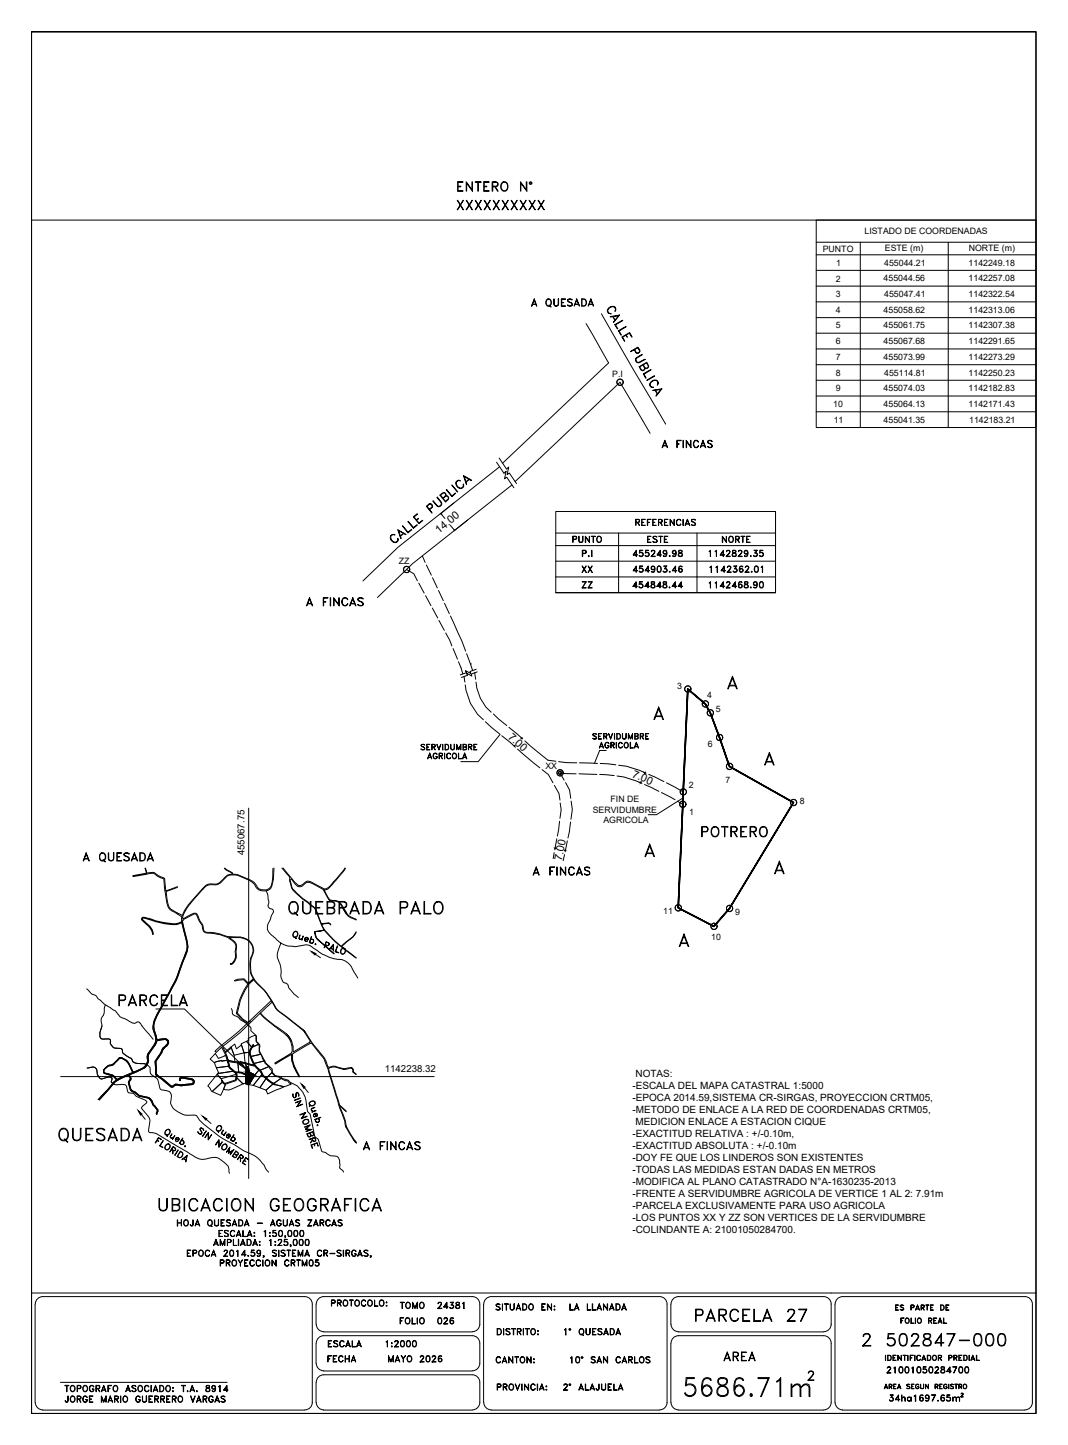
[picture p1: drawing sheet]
<svg xmlns="http://www.w3.org/2000/svg" width="340mm" height="460mm" viewBox="0 0 340 460" stroke-linecap="round" stroke-linejoin="round" font-family="sans-serif">
<defs><g id="words">
<text font-size="10.1" x="216.6" y="445.9">5686.71m</text>
<g font-size="7.9">
<text x="90.7" y="292.5">QUEBRADA PALO</text>
<text x="17.6" y="364.8">QUESADA</text>
</g>
<g font-size="7.5">
<text x="49.4" y="386.6">UBICACION GEOGRAFICA</text>
<text x="220.1" y="421.9">PARCELA 27</text>
<text x="273.4" y="429.7">2 502847-000</text>
</g>
<g font-size="7.1">
<text x="222.2" y="267.8">POTRERO</text>
<text x="36.7" y="321.4">PARCELA</text>
</g>
<text font-size="6.6" x="144.3" y="68.1">XXXXXXXXXX</text>
<g font-size="6.2">
<text x="144.6" y="62.1">ENTERO N°</text>
<text x="25.4" y="275.5">A QUESADA</text>
<text x="229.3" y="434.6">AREA</text>
</g>
<g font-size="5.7">
<text x="167.9" y="98.8">A QUESADA</text>
<text x="96.3" y="194">A FINCAS</text>
<text x="168.6" y="279.8">A FINCAS</text>
<text x="114.3" y="367.2">A FINCAS</text>
</g>
<g font-size="5.3">
<text x="209.5" y="143.6">A FINCAS</text>
<text x="181" y="173.9">PUNTO</text>
<text x="201.1" y="168.6">REFERENCIAS</text>
<text x="205" y="173.9">ESTE</text>
<text x="228.6" y="173.9">NORTE</text>
<text x="200.4" y="178.5">455249.98</text>
<text x="224.7" y="178.5">1142829.35</text>
<text x="184.1" y="183.4">XX</text>
<text x="200.4" y="183.4">454903.46</text>
<text x="184.1" y="188.4">ZZ</text>
<text x="200.4" y="188.4">454848.44</text>
<text x="224.7" y="188.4">1142468.90</text>
<text x="55.4" y="391.6">HOJA QUESADA - AGUAS ZARCAS</text>
<text x="68.8" y="404.3">PROYECCION CRTM05</text>
<text x="156.6" y="418.4">SITUADO EN: LA LLANADA</text>
<text x="103.4" y="430">ESCALA</text>
<text x="121.7" y="430">1:2000</text>
<text x="103" y="435">FECHA</text>
<text x="122.4" y="435">MAYO 2026</text>
<text x="156.6" y="435.3">CANTON:</text>
<text x="180.3" y="435.3">10° SAN CARLOS</text>
<text x="178.2" y="443.8">2° ALAJUELA</text>
<text x="281.2" y="438.5">21001050284700</text>
<text x="19.4" y="447.7">JORGE MARIO GUERRERO VARGAS</text>
<text x="281.9" y="447.3">34ha1697.65m</text>
</g>
<g font-size="4.9">
<text x="132.6" y="239.9">SERVIDUMBRE</text>
<text x="187.7" y="236.4">SERVIDUMBRE</text>
<text x="134.8" y="242.7">AGRICOLA</text>
<text x="104.4" y="417">PROTOCOLO:</text>
<text x="126.3" y="417.7">TOMO</text>
<text x="138.3" y="417.7">24381</text>
<text x="126.3" y="422.6">FOLIO</text>
<text x="138.3" y="422.6">026</text>
<text x="19.4" y="444.1">TOPOGRAFO ASOCIADO: T.A. 8914</text>
</g>
<g font-size="3.5">
<text x="139.8" y="169.9" transform="rotate(-38 139.8 169.9)">14.00</text>
<text x="161.6" y="234.9" transform="rotate(42 161.6 234.9)">7.00</text>
<text x="201.1" y="247.3" transform="rotate(24 201.1 247.3)">7.00</text>
<text x="178.9" y="274" transform="rotate(-78 178.9 274)">7.00</text>
</g>
<g font-size="3.2">
<text x="201.4" y="346.6">-ESCALA DEL MAPA CATASTRAL 1:5000</text>
<text x="202.4" y="342.7">NOTAS:</text>
<text x="201.4" y="350.4">-EPOCA 2014.59,SISTEMA CR-SIRGAS, PROYECCION CRTM05,</text>
<text x="201.4" y="354.2">-METODO DE ENLACE A LA RED DE COORDENADAS CRTM05,</text>
<text x="202.4" y="358.1">MEDICION ENLACE A ESTACION CIQUE</text>
<text x="201.4" y="361.9">-EXACTITUD RELATIVA : +/-0.10m,</text>
<text x="201.4" y="365.8">-EXACTITUD ABSOLUTA : +/-0.10m</text>
<text x="201.4" y="369.6">-DOY FE QUE LOS LINDEROS SON EXISTENTES</text>
<text x="201.4" y="373.5">-TODAS LAS MEDIDAS ESTAN DADAS EN METROS</text>
<text x="201.4" y="377.3">-MODIFICA AL PLANO CATASTRADO N°A-1630235-2013</text>
<text x="201.4" y="381.2">-FRENTE A SERVIDUMBRE AGRICOLA DE VERTICE 1 AL 2: 7.91m</text>
<text x="201.4" y="385">-PARCELA EXCLUSIVAMENTE PARA USO AGRICOLA</text>
<text x="201.4" y="388.8">-LOS PUNTOS XX Y ZZ SON VERTICES DE LA SERVIDUMBRE</text>
<text x="201.4" y="392.6">-COLINDANTE A: 21001050284700.</text>
</g>
<g font-size="3.1">
<text x="77.9" y="272.3" transform="rotate(-90 77.9 272.3)">455067.75</text>
<text x="122.6" y="341.3">1142238.32</text>
</g>
<g font-size="2.8">
<text x="275.3" y="74.6">LISTADO DE COORDENADAS</text>
<text x="262" y="80.1">PUNTO</text>
<text x="281.7" y="79.8">ESTE (m)</text>
<text x="308.5" y="79.8">NORTE (m)</text>
<text x="266.2" y="89.6">2</text>
<text x="266.3" y="84.6">1</text>
<text x="281.4" y="89.6">455044.56</text>
<text x="281.6" y="84.6">455044.21</text>
<text x="308.4" y="84.6">1142249.18</text>
<text x="308.4" y="89.6">1142257.08</text>
<text x="266.1" y="94.6">3</text>
<text x="281.6" y="94.6">455047.41</text>
<text x="308.4" y="94.6">1142322.54</text>
<text x="266.2" y="99.6">4</text>
<text x="281.4" y="99.6">455058.62</text>
<text x="308.4" y="99.6">1142313.06</text>
<text x="266.1" y="104.5">5</text>
<text x="281.4" y="104.5">455061.75</text>
<text x="308.4" y="104.5">1142307.38</text>
<text x="266.1" y="109.6">6</text>
<text x="281.4" y="109.6">455067.68</text>
<text x="308.4" y="109.6">1142291.65</text>
<text x="194.9" y="120">P.I</text>
<text x="266.1" y="114.6">7</text>
<text x="266.1" y="119.6">8</text>
<text x="281.4" y="114.6">455073.99</text>
<text x="281.6" y="119.6">455114.81</text>
<text x="308.4" y="114.6">1142273.29</text>
<text x="308.4" y="119.6">1142250.23</text>
<text x="266.1" y="124.6">9</text>
<text x="281.4" y="124.6">455074.03</text>
<text x="308.4" y="124.6">1142182.83</text>
<text x="265.3" y="129.6">10</text>
<text x="281.4" y="129.6">455064.13</text>
<text x="308.4" y="129.6">1142171.43</text>
<text x="265.5" y="134.6">11</text>
<text x="281.4" y="134.6">455041.35</text>
<text x="308.6" y="134.6">1142183.21</text>
<text x="127" y="179.6">ZZ</text>
<text x="215.6" y="219.4">3</text>
<text x="225.2" y="222.3">4</text>
<text x="227.9" y="226.8">5</text>
<text x="225.4" y="237.8">6</text>
<text x="173.7" y="244.9">XX</text>
<text x="219.4" y="250.8">2</text>
<text x="231" y="249.2">7</text>
<text x="194.4" y="255.4">FIN DE</text>
<text x="254.6" y="255.8">8</text>
<text x="188.7" y="258.8">SERVIDUMBRE</text>
<text x="192.2" y="261.9">AGRICOLA</text>
<text x="219.5" y="259.6">1</text>
<text x="211.2" y="290.9">11</text>
<text x="234.1" y="291.2">9</text>
<text x="226.4" y="299.2">10</text>
</g>
</g></defs>
<!-- layer: PARCELAS -->
<path d="M219 219.4l-1.4 32.7 1.4-32.7 5.6 4.7 1.6 2.9 6.1 17 20.4 11.5-20.4 33.7-5 5.7-11.3-5.9 1.6-36.9-1.6 36.9 11.3 5.9 5-5.7 20.4-33.7-20.4-11.5-6.1-17-1.6-2.9z" fill="none" stroke="#000" stroke-width=".51"/>
<!-- layer: SERVIDUMBRE -->
<g fill="none" stroke="#000" stroke-width=".32">
<path d="M134.5 177l.9 2M135.8 179.9l1.6 3.2M129.5 181.3l2.3 1.4 1.1 2.2M133.4 185.6l1.7 3.2M135.5 189.6l1.7 3.2M137.7 193.6l1.7 3.2M137.7 183.9l1.6 3.3M139.6 188l1.6 3.2M139.8 197.5l1.7 3.2M141.5 192.1l1.6 3.3M143.4 196.1l3.7 8 1.2 3.2M141.9 201.5l1.2 2.2 .8 1.9"/>
<path d="M144.3 206.5l1.4 3.3M146 210.7l1.4 3.8M147.8 215.4l.2 1.7M148.1 218a16.2 16.2 0 0 0 5.8 11.1M148.6 208.1l1.9 5.4M149.8 211.4h.1M151.1 214.2l.3 2M151.6 217.1a13.7 13.7 0 0 0 4.8 9.6M154.6 229.8l4.5 3.8M157.1 227.3l4.3 3.7M159.8 234.2l4.3 3.7M162.1 231.5l4.3 3.7"/>
<path d="M164.8 238.5l7.1 5.9M167.1 235.9l7.4 6.1 2.5 .3M172.6 245l2 1.6 1.5 2.6M176.5 250l1.5 2.6 .3 2.1M177.9 242.5l5.7 .4M178.4 255.6l.3 2.2-.4 2.7M180.1 249.1l1.3 2.4 .3 2.7M181.9 255l.3 2.7-.4 3.1M183.5 246.3l-5.2-.3 1.3 2.4M184.3 246.3l5.8 .2M184.5 242.9l5.7 .1M190.9 246.5l4.7 .4"/>
<path d="M191.1 243l5 .5M196.5 247l2.2 .4 5.7 2M197 243.6l2.5 .3 4.2 1.4 2 .9M205.2 249.8l4.6 2.1M206.6 246.5l4.8 2.3M210.6 252.3l4.3 2.3M212.2 249.2l5.4 2.9M215.7 255l1.7 1.1M176.5 271.4l-.4 1.9M177.3 267l-.6 3.5M178.2 261.5l-.7 4.7M179.8 272.1l-.5 1.9"/>
<path d="M180.7 267.7l-.7 3.5M181.7 261.7l-.9 5.1M74.6 312.2l1.1-.5 2-.1 1.4 1.5 1.5-1.4-1.5 1.4M74.8 312.3l2.8-.4 1.3 1.4a21.7 21.7 0 0 0-3.7 9.3l2 2 1.5 1.1M80.8 311.9a14.8 14.8 0 0 0-4.6 8l-.6 2.6 1.7 1.9 1.7 1.1M70.5 333.5l1.4 2.5-.3 .1M70.9 333.1l.8 1.8M71.9 336l.6 2.2a3.1 3.1 0 0 0 1.7 2.8 1.63 1.63 0 0 1 .9 2l-.1 .8M73.7 333.6l-1.9 1.5M74.8 338l2.7 .2M77.5 338.2l.4 .1M77.9 338.3l.1 .1"/>
<path d="M81 339.1l-1.2-2.5a3.5 3.5 0 0 1 .8-4.1l.2 .1a3.5 3.5 0 0 0-1 3.2 10 10 0 0 0 3.5 5.5 10 10 0 0 0 4.4 3.9l-.1 .2a12.3 12.3 0 0 1-5.2-4.7l-.7-.7a.91 .91 0 0 0-1.1-.7l-3.6-.9-3.1-.2-1.3-.4a3.9 3.9 0 0 0 1.8 3 3.1 3.1 0 0 0 2.5 .5l1.4 .7M78.3 342.3a4 4 0 0 0-3.1-.8 2.41 2.41 0 0 1 0 2.5l-3.6 1.2-.9-.7-.2-.4 .3-.2 .9 1"/>
</g>
<!-- layer: Calles -->
<g fill="none" stroke="#000" stroke-width=".32">
<path d="M68.6 335.4l.9 1.6 2.6-1.1a1.64 1.64 0 0 0 .8 1.7l-2.3 .2-.1-.2-2.3 .7-1.3-1.2zM68.9 339.9l4-.5 1.5 1.6-4.7 .7zM67.6 347.5l3.3-3.1 .9 .8-1.5 3.5z"/>
<circle cx="197.4" cy="121.7" r="1"/>
<circle cx="197.5" cy="121.7" r=".98"/>
<circle cx="129.4" cy="181.3" r="1"/>
<circle cx="129.5" cy="181.3" r=".98"/>
<circle cx="219" cy="219.4" r=".98"/>
<circle cx="219" cy="219.3" r=".98"/>
<circle cx="224.6" cy="224.1" r="1"/>
<circle cx="224.6" cy="224.1" r=".98"/>
<circle cx="226.2" cy="226.9" r=".98"/>
<circle cx="229.1" cy="234.8" r="1"/>
<circle cx="229.1" cy="234.8" r=".98"/>
<circle cx="178.3" cy="246.1" r=".49"/>
<circle cx="178.3" cy="246" r=".98"/>
<circle cx="178.3" cy="246" r=".48"/>
<circle cx="178.3" cy="246.1" r=".98"/>
<circle cx="217.4" cy="256" r=".98"/>
<circle cx="217.5" cy="256" r=".98"/>
<circle cx="217.6" cy="252.1" r="1"/>
<circle cx="217.6" cy="252.1" r=".98"/>
<circle cx="232.3" cy="244" r="1.02"/>
<circle cx="232.3" cy="244" r=".98"/>
<circle cx="252.7" cy="255.5" r=".98"/>
<circle cx="216" cy="289" r="1"/>
<circle cx="216" cy="289" r=".98"/>
<circle cx="227.3" cy="294.9" r="1"/>
<circle cx="227.4" cy="294.9" r=".98"/>
<circle cx="232.3" cy="289.2" r="1"/>
<circle cx="232.3" cy="289.2" r=".98"/>
</g>
<!-- layer: MACHOTE$0$4 -->
<path d="M10 70.1h319.9M10 411.6h319.9" fill="none" stroke="#000" stroke-width=".32"/>
<path d="M10 10.1h319.9v440h-319.9z" fill="none" stroke="#000" stroke-width=".51"/>
<!-- layer: TEX -->
<g fill="none" stroke="#000" stroke-width=".32">
<path d="M158.3 422.9h.7a1.11 1.11 0 0 1 .7 1.1 1.11 1.11 0 0 1-.7 1h-.7zM158.4 423.1a.97 .97 0 0 1 1.1 .5 .97 .97 0 0 1-.2 1.2h-.9zM160.3 422.9l.1 2.1zM161.1 423.3a.81 .81 0 0 1 1.3 0l-.5-.2-.7 .2 .1 .3 1 .6 .1 .5-.2 .1a.81 .81 0 0 1-1.1-.1l.4 .1 .8-.1-.1-.5-1-.6zM162.9 422.9l1.2 .2zM163.4 423.1v1.9l.2-1.9M164.8 423.9l.9-.1 .2-.5-.4-.2h-.7l-.1 1.9v-2.1l1.2 .2v.7l-1.1 .2M165.3 424l.6 1-.5-1M166.6 422.9l.1 2.1zM167.3 422.9l1.2 .2zM167.8 423.1v1.9l.2-1.9M169.2 423.3l.2-.2a.92 .92 0 0 1 1.1 .9 .92 .92 0 0 1-1.1 .8l-.4-.6z"/>
<path d="M169.4 423.1a.86 .86 0 0 1 1.1 .9 .86 .86 0 0 1-1.1 .8l-.3-.6zM171.2 423.7l.3 .1zM171.3 423.7l.1 .1zM171.3 424.7l.1 .3zM171.3 424.8h.1M179.7 423.3l.5-.4v2.1l-.1-1.9zM184.6 423.3l.4-.4a.97 .97 0 0 1 1 1.1 .97 .97 0 0 1-1.2 .8l-.4-.6zM184.8 423.1h.2a.87 .87 0 0 1 .8 1 .87 .87 0 0 1-1 .7l-.3-.6zM185.2 424.7l.6 .5zM186.6 422.9l.2 1.8 .3 .1h.5l.2-.4 .1-1.5v1.5l-.3 .4-.5 .2-.4-.3zM188.7 422.9h1.1l-1 .2v1.7l1 .2h-1.1zM188.8 423.9h.6l-.6 .1"/>
<path d="M190.6 423.1a.81 .81 0 0 1 1.1 .2l-.4-.2-.8 .2 .1 .3 1 .6 .1 .5a.81 .81 0 0 1-1.3 0l.5 .1 .7-.1-.1-.6-1-.5-.1-.3zM192.4 424.5h1.1M192.5 424.4h.9M193 422.9l.7 2.1-.7-1.7-.8 1.7zM194.3 422.9a1.09 1.09 0 0 1 1.3 .6 1.09 1.09 0 0 1-.3 1.3l-1 .2zM194.4 423.1h.5a.96 .96 0 0 1 .7 .9 .96 .96 0 0 1-.7 .8h-.5zM196.3 424.5h1.1M196.4 424.4h1M196.9 422.9l.7 2.1-.7-1.7-.8 1.7zM19.2 440.1h53.1M158.3 440.6h.9l.4 .4-.2 .5-1 .1 .8-.1 .2-.3-.2-.5h-.8v1.9zM160.2 440.6l1.1 .1 .2 .3-.2 .5-1 .1 .7-.1 .4-.3-.1-.4-1-.1v1.9z"/>
<path d="M160.8 441.6l.7 1-.6-1M162.2 440.8a.88 .88 0 0 1 1.4 .8 .88 .88 0 0 1-1.4 .7l-.1-.5zM162.4 440.8a.63 .63 0 0 1 .7-.1 .63 .63 0 0 1 .3 .7 .82 .82 0 0 1-.7 1.1l-.6-.7zM164 440.6l.8 1.7 .7-1.7-.7 2zM166.1 440.6l.1 2zM167 440.6l1.2 1.7 .1-1.7v2l-1.2-1.8-.1 1.8zM169.2 440.8l.7-.2 .5 .4a.7 .7 0 0 0-.8-.3 .7 .7 0 0 0-.5 .7v.4a.7 .7 0 0 0 .5 .7 .7 .7 0 0 0 .8-.4 .87 .87 0 0 1-1.3 .3 .87 .87 0 0 1 0-1.4zM171.1 440.6l.1 2zM172 442.1h1.1M172 442h1M172.5 440.6l.8 2-.8-1.8-.7 1.8zM173.9 442.4l.2 .1z"/>
<path d="M173.9 441.2l.2 .3zM173.9 441.4h.1M282.1 440.7l.6 1.4-.6-1.3-.5 1.3zM283.2 441.4l.7-.1v-.5l-.7-.1-.1 1.4v-1.4l.9 .1-.1 .6h-.7M284.6 442.1v-1.4h.8h-.9v1.4M286.3 440.7l.6 1.4-.6-1.3-.5 1.3zM288.7 440.8l.4-.1 .7 .1h-1l.1 .4 .8 .3 .1 .4-.4 .2-.7-.2a.47 .47 0 0 0 .6 .2 .47 .47 0 0 0 .3-.6l-.8-.3zM290.3 442.1v-1.4h.8h-.8v1.4M291.7 440.8l.5-.1 .4 .3a.59 .59 0 0 0-.8-.1 .59 .59 0 0 0-.1 .8 .59 .59 0 0 0 .8 .1v-.3h-.3h.4a.58 .58 0 0 1-.7 .6 .58 .58 0 0 1-.4-.9zM293.1 440.7l.1 1 .4 .4 .5-.4v-1v1l-.2 .4-.7-.2zM294.7 440.7l.9 1.2 .1-1.2v1.4l-.9-1.3-.1 1.3zM297.8 441.4l.7-.1 .1-.4-.8-.2v1.4v-1.4l.8 .1v.5l-.8 .1"/>
<path d="M299.3 440.7h.7h-.8v1.4M300.6 440.8l.6-.1 .4 .3a.58 .58 0 0 0-.8-.2 .58 .58 0 0 0-.3 .7 .48 .48 0 0 0 .5 .6 .48 .48 0 0 0 .5-.6h-.3h.4a.58 .58 0 0 1-.8 .6 .58 .58 0 0 1-.3-.9zM302.1 440.7v1.4zM302.6 440.8l.4-.1 .6 .1h-.9l.1 .4 .7 .3v.6l-.9-.2h.9v-.4l-.7-.3zM304 440.7h.9zM304.4 440.7v1.4l.1-1.4M305.4 441.4l.7-.1v-.5l-.7-.1-.1 1.4v-1.4l.9 .1-.1 .6h-.7"/>
<circle cx="181.5" cy="423.2" r=".29"/>
<circle cx="181.5" cy="423.2" r=".16"/>
<circle cx="307.2" cy="441.3" r=".62"/>
<circle cx="307.3" cy="441.3" r=".7"/>
</g>
<!-- layer: MARCO-INTERNO -->
<g fill="none" stroke="#000" stroke-width=".32">
<path d="M11.2 415.2v31.3M11.2 415.2l.6-1.5 .8-.7 1-.2h83.4a2.38 2.38 0 0 1 2.4 2.4M99.4 415.2v31.3M100.6 415.2v6.4M100.7 415.2l.3-1.1 .6-.8 1.5-.5h47.3a2.38 2.38 0 0 1 2.4 2.4M152.8 415.2l-.1 6.9-.8 1.3-1.5 .6h-47.3l-1.5-.6-.6-.8-.3-1M154 415.2v31.3M154.1 415.2l.2-1.1 .6-.8 1.5-.5h53.6a2.38 2.38 0 0 1 2.4 2.4M212.4 415.2v31.3M213.6 415.2v6.4M262.3 412.8h-46.2l-1.5 .5-.7 .8-.2 1.1M262.3 412.8l1 .2 .8 .7 .6 1.5"/>
<path d="M264.7 415.2l-.1 6.9-.8 1.3-1.5 .6M265.9 415.2v31.3M268.3 412.8h58M268.3 412.8l-1 .2-.8 .7-.6 1.5M326.4 412.8l1 .2 .8 .7 .5 1.5M328.7 415.2v31.3M100.6 427.6v6.5M100.7 427.6l.3-1 .6-.9 1.5-.5h47.3a2.38 2.38 0 0 1 2.4 2.4l-.1 7-.8 1.3-1.5 .5M100.7 434l.3 1.1 .6 .8 1.5 .5M103.1 436.5h47.3M213.6 427.6v18.9M213.7 421.6l.2 1 .7 .8 1.5 .6h46.2"/>
<path d="M262.3 425.2h-46.2l-1.5 .5-.7 .9-.2 1M262.3 425.2l1 .3 .8 .6 .6 1.5v18.9M11.2 446.5l.3 1 .6 .8 1.5 .5M13.6 448.9h83.4M99.4 446.5l-.2 1-.7 .8-1.4 .5M100.6 440.1v6.4M100.7 440.1l.3-1.1 .6-.8 1.5-.5h47.3a2.38 2.38 0 0 1 2.4 2.4v6.4M100.7 446.5l.3 1 .6 .8 1.5 .5M103.1 448.9h47.3M152.8 446.5l-.3 1-.6 .8-1.5 .5M154.1 446.5l.2 1 .6 .8 1.5 .5M156.4 448.9h53.6"/>
<path d="M212.4 446.5l-.2 1-.7 .8-1.5 .5M216 448.9h46.3M264.7 446.5l-.6 1.5-.8 .6-1 .2M265.9 446.5l.6 1.5 .8 .6 1 .2M268.3 448.9h58M328.7 446.5l-.5 1.5-.8 .6-1 .2"/>
</g>
<!-- layer: 1 -->
<g fill="none" stroke="#000" stroke-width=".32">
<path d="M158.1 147.2l2.4 3.5 .7-.7-.5 2.4 .7-.5 2.2 3.4M158.9 145.8l2.4 3.5 .7-.6-.5 2.4 .7-.5 2.3 3.4M140.5 163.6l1.2 1.5M143.4 167.2l1.3 1.5M144.5 160.1l-4.3 3.5M148.9 165.6l-4.3 3.4M177 183.7v5M247 183.7v5M151.6 213.1l-1.9 .7 .2 .6-1.7-.9 .3 .7-1.9 .6M152 213.9l-1.9 .7 .1 .6-1.7-.9 .3 .7-1.9 .7M159.3 233.8l-7 8.7h-5.6M163.6 237.4l.3 .2"/>
<path d="M164 237.3l-.1 .1M166 234.9l.2 .1M166 235.1l-.1 .1M193 238.9h-2.1l-1.6 4.1M203.5 249l.7 .3M204.2 248.8l-.1 .3M204.9 245.8l.6 .3M205.3 246.2v.1M217.5 254l-8.5 5.4h-2.6M176.8 269.8l-.1 .5M177 270l.1 .1M179.8 270.7h.1"/>
<path d="M180.1 270.5l-.1 .5M56.5 291l1.4 .9M56.5 290.7l1.6 .7M59 289.5l-.3 .6M64.6 283l-.1 .2M106 281.3l-.1 .2M106.2 280.7l-.2 .3M74.9 305.1l-.4 .8"/>
</g>
<!-- layer: LP -->
<path d="M191.5 99.9l20.5 35.1M186.6 103l7.2 12.5-33.8 32M207 138l-9.6-16.3-33.4 31.6M159.1 148.6l-32.4 25.6-11.1 10.7M163 154.4l-31.7 25.1-11.1 10.7" fill="none" stroke="#000" stroke-width=".32"/>
<!-- layer: 2 -->
<g fill="none" stroke="#000" stroke-width=".32">
<path d="M193.9 97.9a1.16 1.16 0 0 1 1.5-.4 1.16 1.16 0 0 1 .6 1.4l-.2 .3a.97 .97 0 0 0-.1-1.2 .97 .97 0 0 0-1.1-.2 1.21 1.21 0 0 0-.8 1.8l.8 .3a1.05 1.05 0 0 1-1.2-.7 1.05 1.05 0 0 1 .5-1.3zM194.3 100.8l3-.5-1.9 2.3 1.6-2.1zM195.1 100.7l.7 1.4M195.2 100.7l.7 1.2M195.8 103.3l2.4-1.4-2.2 1.5 .7 1.3zM196.9 105.3l2.4-1.4-2.2 1.5 .8 1.2zM198.1 107.3l2.4-1.4 .8 1.4-.9-1.2-2.2 1.2 .7 1.4zM199.4 106.6l.3 .8-.4-.7M202.1 111.3l.5 .9a.64 .64 0 0 0 1-.3l-.5-1.2-2.4 1.2 2.4-1.4 .7 1-.1 .5a.74 .74 0 0 1-1.2 .3l-.6-1M202.4 114.1l2.1-1.3-2 1.6a.79 .79 0 0 0 1.1 .9l1.8-1-1.8 1.1a.93 .93 0 0 1-1-.2 .93 .93 0 0 1-.2-1.1zM204.9 116.1l.7 1.1a.7 .7 0 0 0 .8-.8l-.5-.9-2.2 1.3 .8 1.1 .8-.5-.6-1.2M204.9 119l2.4-1.4-2.3 1.5 .7 1.3z"/>
<path d="M205.3 116.9l.1 .5-.2 .4a.71 .71 0 0 1-1.2-.1l-.5-1 2.4-1.4 .5 1a.75 .75 0 0 1-.1 .8 .75 .75 0 0 1-.8 .2l-.3-.3M206 121l2.4-1.4zM207.1 121.8a1.29 1.29 0 0 1 1.4-.9 1.29 1.29 0 0 1 1.1 1.1l-.2 .6a1 1 0 0 0-.1-1.2 1 1 0 0 0-1.2-.2 1.2 1.2 0 0 0-.8 1.8l.8 .3a.96 .96 0 0 1-1.1-.4 .96 .96 0 0 1 .1-1.1zM207.8 124.2l3-.4-1.9 2.3 1.5-2.1zM208.5 124.2l.9 1.4M208.7 124.2l.7 1.2M137.8 159.5l1.4 1.4a.8 .8 0 0 0 1 .1 .8 .8 0 0 0 .2-1.1l-1.3-1.5 .2-.1 1.2 1.6a.94 .94 0 0 1-.2 1.1 .94 .94 0 0 1-1.2 0zM141 158.6l.9-1-.5-.7-1.1 .7 1.6 2 .9-.9-.3-.7-.3-.1-1.1 .8M141.7 158a.75 .75 0 0 1 1 .1 .75 .75 0 0 1 0 1l-.8 .7-1.8-2.2 .8-.7a.74 .74 0 0 1 .8 0 .74 .74 0 0 1 .3 .8l-.2 .4M142.1 155.9l1.8 2 1.2-.8-1.2 1zM143.8 154.5l1.9 2.1zM145.3 153.3l.7-.4 .6 .2a.95 .95 0 0 0-1.1 .2 .95 .95 0 0 0 0 1.2 1.17 1.17 0 0 0 1.9 .5l.2-.9a1.03 1.03 0 0 1-.5 1.3 1.03 1.03 0 0 1-1.3-.2l-.6-1z"/>
<path d="M147.6 151.4l2.6 1.5-.1 .1-2.3-1.3 .7 2.6zM149.4 152.6l-1.1 .8M149.5 152.6l-1.2 1M124.4 170.5a1.16 1.16 0 0 1 1.4-.2 .99 .99 0 0 0-1.2 .2 .99 .99 0 0 0 0 1.3 1.24 1.24 0 0 0 2 .4l.1-.8a1.01 1.01 0 0 1-.5 1.3 1.01 1.01 0 0 1-1.3-.3 1.6 1.6 0 0 1-.5-1.9zM126.7 168.7l2.6 1.4-2.4-1.2 .7 2.6zM128.2 167.4l1.7 2 1.2-.8-1.2 1zM128.5 169.8l-1.1 .9M128.7 169.8l-1.3 1M129.9 166l1.8 2 1.1-1 .1 .2-1.3 1zM131.6 164.6l1.2-1.1 .2 .2-1.2 .9 1.6 1.9 1.2-.8-1.2 1zM132.6 165.5l.6-.5-.5 .6M136.7 162.1l.8-.7a.69 .69 0 0 0-.1-.7 .69 .69 0 0 0-.7-.2l-.7 .7 1.5 2.2-1.7-2.2 .9-.8a.77 .77 0 0 1 .9 .2 .77 .77 0 0 1 0 1l-.8 .6"/>
<path d="M232.1 218.3h2.3M232.3 218.2h1.9M233.2 215.3l1.6 4h-.2l-1.4-3.4-1.3 3.4h-.2zM191.5 236.3l.7 1.9-.7-1.6-.7 1.6zM192.8 236.6l.7-.3 .4 .5a.65 .65 0 0 0-.7-.4 .65 .65 0 0 0-.5 .6l.1 .9 .9 .1 .1-.5-.3-.1h.4v.3a.68 .68 0 0 1-.7 .5 .68 .68 0 0 1-.6-.7zM194.5 236.3h.7l.4 .4-.1 .5-.9 .1 .9-.2v-.2v-.4l-.9-.1v1.8zM195 237.3l.6 .9zM196.2 236.3l.1 1.9zM197.2 236.4l.5-.1 .5 .5a.65 .65 0 0 0-.7-.4 .65 .65 0 0 0-.5 .6v.5a.65 .65 0 0 0 .5 .5 .65 .65 0 0 0 .7-.3 .65 .65 0 0 1-.8 .5 .65 .65 0 0 1-.5-.7zM198.9 236.6l.2-.2a.82 .82 0 0 1 1 .8 .82 .82 0 0 1-1 .8l-.4-.5zM200.7 236.3l.1 1.7 .9 .2h-1zM202.6 236.3l.7 1.9-.7-1.6-.7 1.6z"/>
<path d="M208.6 228.1h2.3M208.8 227.9h1.9M209.7 225.1l1.6 4h-.2l-1.4-3.5-1.3 3.5h-.2zM245 239.6l1.5 4h-.2l-1.3-3.5-1.4 3.5h-.1zM243.8 242.6h2.3M244 242.4h1.9M205.7 271.7h2.3M205.9 271.6h1.9M206.9 268.7l1.5 4h-.2l-1.3-3.4-1.4 3.4h-.1zM247 277.2h2.3M247.2 277h1.9M248.2 274.2l1.5 4h-.2l-1.3-3.5-1.4 3.5h-.2z"/>
<path d="M217.8 297.3l1.5 4h-.2l-1.3-3.4-1.3 3.4h-.2zM216.7 300.4h2.2M216.9 300.2h1.9"/>
</g>
<!-- layer: 1 -->
<path d="M140.3 163.5l.2 .1zM144.7 168.7l.1 .2zM163.9 237.4l-.1 .1zM204 249v.2zM205.4 246v.2zM176.8 270h.2zM179.8 270.7h.2z" fill="#000" stroke="#000" stroke-width=".32"/>
<!-- layer: Datos -->
<g fill="none" stroke="#000" stroke-width=".32">
<path d="M285.2 415.4h.9l-.9 .1v1.5l.9 .1h-.9zM285.2 416.2h.6l-.6 .1M286.6 415.6l.4-.2 .8 .2h-1.1l.3 .5 .7 .4-.1 .5-.6 .1-.4-.3 .4 .2 .7-.2-.2-.4-.8-.4zM286.8 419.6h1l-.8 .1v1.6zM290.1 419.6l.1 1.6 .9 .1h-1zM290.1 416.2l.9-.1v-.5l-.9-.1v1.6v-1.7l.9 .2v.6l-.9 .1M291.5 419.6v1.7zM291.7 416.7h.9M291.7 416.7h.8M292.2 415.4l.6 1.7-.6-1.5-.7 1.5zM293.4 416.2l.8-.1v-.5l-.8-.1-.1 1.6v-1.7l1 .2-.1 .6-.8 .1M293.8 416.3l.5 .8-.5-.8"/>
<path d="M294.8 415.4l1 .1zM295.2 415.5v1.6l.1-1.6M296.3 415.4h.9l-.8 .1v1.5l.8 .1h-.9zM296.4 416.2h.5l-.5 .1M299.3 419.6l.7 1.7-.7-1.5-.7 1.5zM299.5 415.4h.6a.87 .87 0 0 1 .6 .9 .87 .87 0 0 1-.6 .8h-.6zM299.6 415.5h.5a.86 .86 0 0 1 0 1.5h-.5M300.4 419.6l.1 1.6 .9 .1h-1zM301.2 415.4h1l-.9 .1v1.5l.9 .1h-1zM301.3 416.2h.5l-.5 .1M281.9 431.4l.1 1.7zM282.6 431.4h.6a.87 .87 0 0 1 .6 .9 .87 .87 0 0 1-.6 .8h-.6z"/>
<path d="M282.8 431.5a.79 .79 0 0 1 .9 .8 .79 .79 0 0 1-.9 .7zM284.4 431.4v1.7M284.4 432.2h.5l-.5 .1M284.4 431.5v1.5M285.9 431.4l1.1 1.5v-1.5v1.7l-1-1.5-.1 1.5zM287 420.4h.4l-.4 .1M288 431.5v1.6l.1-1.6M289.1 431.4v1.7zM289.8 431.4h1l-.9 .1v1.6zM289.9 432.2h.5l-.5 .1M291.3 431.4v1.7zM292 431.6l.7-.2 .4 .4-.2-.2a.71 .71 0 0 0-1 .7 .71 .71 0 0 0 1 .6l.2-.2v.2a.81 .81 0 0 1-1.2-.1 .81 .81 0 0 1 .1-1.2z"/>
<path d="M294.1 431.4l.7 1.7-.7-1.5-.6 1.5zM295.3 431.4h.5a.87 .87 0 0 1 .6 .9 .87 .87 0 0 1-.6 .8h-.5zM295.4 431.5a.79 .79 0 0 1 1 .8 .79 .79 0 0 1-1 .7zM295.8 420.4l.7-.1 .2-.4-.9-.2-.1 1.6v-1.7l1 .2v.5l-.9 .2M296.2 420.5l.5 .8-.5-.8M297.4 421.2v-1.5l.9-.1h-1v1.7M297.4 420.4h.5l-.5 .1M298.8 432.2l.9-.1v-.5l-.9-.1v1.6v-1.7l.9 .1 .1 .3-.1 .4-.9 .1M298.8 420.9h1M298.9 420.8h.8M299.3 432.3l.5 .8-.5-.8M302.2 432.2h.6l.3-.4-.3-.3h-.6l-.1 1.6v-1.7l1 .2v.5l-.9 .2"/>
<path d="M303.8 432.2l.8-.1v-.5l-.8-.1-.1 1.6v-1.7l1 .2-.1 .6-.8 .1M304.2 432.3l.5 .8zM305.3 431.4v1.7M305.4 432.2h.5l-.5 .1M305.4 431.5v1.5M306.9 431.4h.6a.91 .91 0 0 1 .5 .9 .91 .91 0 0 1-.5 .8h-.6zM307 431.5a.85 .85 0 0 1 .9 .4 .85 .85 0 0 1-.1 1l-.8 .1zM308.5 431.4l.2 1.7zM309.8 431.4l.7 1.7-.7-1.5-.7 1.5zM310.9 431.4l.1 1.6 .9 .1h-1z"/>
<circle cx="288.9" cy="420.4" r=".79"/>
<circle cx="288.9" cy="420.4" r=".7"/>
<circle cx="292.7" cy="420.4" r=".79"/>
<circle cx="292.8" cy="420.4" r=".7"/>
<circle cx="297.6" cy="432.2" r=".77"/>
<circle cx="297.6" cy="432.2" r=".71"/>
</g>
<!-- layer: 0 -->
<g fill="none" stroke="#000" stroke-width=".32">
<path d="M79.2 257.3v117.9M93.6 296.8a.75 .75 0 0 1 1-.2 .75 .75 0 0 1 .3 .9l-.2 .5a.74 .74 0 0 1-1 .4 .74 .74 0 0 1-.4-.9zM93.7 296.8l.3-.2a.84 .84 0 0 1 .7 1.1 .84 .84 0 0 1-1.3 .4l-.1-.6zM93.9 298.2l.4 .6zM95.5 297.7l-.2 1.1 .3 .2 .6-.1-.4 .1-.6-.2zM96.5 298l-.4 1.2zM97.1 298.8l.9 .3 .1-.2a.55 .55 0 0 0-.7-.3 .55 .55 0 0 0-.3 .7 .55 .55 0 0 0 .8 .2 .65 .65 0 0 1-.9-.2 .65 .65 0 0 1 .2-.9 .65 .65 0 0 1 .9 .2l-.1 .6-.9-.3M98.9 299.1a.62 .62 0 0 1 .9 .2 .62 .62 0 0 1-.3 .9 .62 .62 0 0 1-.8-.4l.2 .3a.59 .59 0 0 0 .9-.3 .59 .59 0 0 0-.5-.8zM99.1 298.2l-.5 1.9zM100.3 300.5l.3 .2-.2 .1zM100.5 300.6h.1M103.6 300.8l.9 .2 .3-.7-.9-.4-.7 1.8 .6-1.9 1 .6-.3 .7-.9-.3"/>
<path d="M105.1 301.9l1.1 .4M105.2 301.8l.9 .4M106.2 300.6v2.2l-.2-1.9-1.2 1.4zM107.4 301.1l-.5 1.8 .9 .5-1.1-.4zM108.6 302.3a.77 .77 0 0 1 1-.5 .77 .77 0 0 1 .4 1l-.1 .4a.75 .75 0 0 1-1 .6 .75 .75 0 0 1-.4-1.1zM108.9 302.1l.6-.2a.88 .88 0 0 1 .4 1.2 .88 .88 0 0 1-1.3 .3l-.1-.6zM19.3 342.7h118.9M52.8 359.9a.74 .74 0 0 1 1.1-.3 .74 .74 0 0 1 .2 1l-.3 .5a.81 .81 0 0 1-1.2 0 .81 .81 0 0 1 .2-1.2zM63.8 359.1l.9 .3 .2 .5-.6-.7-.3-.1-.2 .2 .5 1.3-.2 .4-.3 .1-.6-.3-.2-.5 .6 .7h.4l.2-.2-.5-1.2zM69.2 358.6a.76 .76 0 0 1 1.1-.2 .76 .76 0 0 1 .2 1l-.3 .5a.83 .83 0 0 1-1.2 0 .83 .83 0 0 1 .2-1.3zM69.3 358.7l.2-.2a.65 .65 0 0 1 .8 .1 .65 .65 0 0 1 .1 .8l-.2 .4a.69 .69 0 0 1-1 .2 .69 .69 0 0 1-.2-.9zM69.4 359.9l.2 .7z"/>
<path d="M71.1 359.8l-.5 1 .8 .4h-.3l-.6-.4zM93.3 348.3l.1 .9 .2 .2 .4-.1 .2-.3v-.9l.4-.3 .5 .3v.9l-.1-.9-.5-.2-.2 1.1-.5 .5-.6-.7zM93.7 350.2l1.9-.7zM94 351.1l1.9-.7-1.2 1.7 1.7-.5-1.9 .7 1.2-1.8zM95.4 354.9l1.9-.7-1.2 1.7 1.7-.5-1.9 .7 1.2-1.7zM96.5 356.8a.98 .98 0 0 1 1.1-.5 .98 .98 0 0 1 .8 .9 1 1 0 0 1-1 .8 1 1 0 0 1-1-.9zM96.7 356.8l.2-.2a.83 .83 0 0 1 1.3 .3 .89 .89 0 0 1-.8 1 .89 .89 0 0 1-.9-.9zM97 358.8l1.8-.7-1.3 1.3 1.8 .2-1.8 .7 1.4-.7-1.7-.1 1.2-1.1zM98.6 351a.97 .97 0 0 1 1-.5 .97 .97 0 0 1 .8 .8 1 1 0 0 1-1 .8 1 1 0 0 1-1-.9zM98.7 350.9l.2-.2a.82 .82 0 0 1 .9-.1 .82 .82 0 0 1 .5 .8 .94 .94 0 0 1-.9 .7 .94 .94 0 0 1-.9-.9zM98.7 351.6l-.1 .7zM99.1 353l1.2-.4-1.1 .5 .5 .8-.5-.4z"/>
<path d="M99.3 354l1.3-.4zM100.3 356.4l1.9-.6zM100.3 354.5l.4 .9 .3-.2a.57 .57 0 0 0-.7-.7 .57 .57 0 0 0-.2 1l.2 .1a.62 .62 0 0 1-.4-.8 .62 .62 0 0 1 .9-.3 .62 .62 0 0 1 .1 .9l-.3 .1-.3-1M100.5 356.4v.4a.55 .55 0 0 0 .8 .4 .55 .55 0 0 0 .2-.8l-.2-.3a.66 .66 0 0 1 .4 .8 .66 .66 0 0 1-.9 .4 .66 .66 0 0 1-.3-.9zM101 358.1l.2 .1v.2zM101.1 358.2h.1M50 363l.5 .3-.5-.2M50.5 362.2l.9 .5-.9-.4-1.1 1.5zM51.9 363.1l-.9 1.6 .8 .6-.9-.5zM52.8 364.5a.81 .81 0 0 1 1.3 0 .81 .81 0 0 1-.3 1.2 .81 .81 0 0 1-1.2 .1 .81 .81 0 0 1 .2-1.3zM52.9 364.6l.6-.4a.86 .86 0 0 1 .4 1.3 .86 .86 0 0 1-1.3 .1zM53 361.1l.3 .8z"/>
<path d="M54.7 365.9l.8 .4 .4-.3v-.3l-.8-.5-1.1 1.5 1.1-1.7 .8 .7-.3 .7-1-.4M54.7 361l-.4 1 .2 .3h.6l-.6 .1-.3-.4zM55 366.2l.1 1.2v-1.2M55.6 361.5l-.6 1.2zM55.9 362.4a.59 .59 0 0 1 .9-.2 .59 .59 0 0 1 .1 .9l-.9-.6 .8 .4 .2-.2a.51 .51 0 0 0-.6-.4 .51 .51 0 0 0-.4 .6 .51 .51 0 0 0 .6 .3l-.1 .2-.6-.2zM56.7 366l-1.1 1.8zM57.4 366.5l.6 .3a1.06 1.06 0 0 1 .1 1.2 1.06 1.06 0 0 1-1.1 .5l-.6-.3zM57.5 366.6l.5 .3a.95 .95 0 0 1-.2 1.3 .95 .95 0 0 1-1.3-.1zM57.7 363.1a.64 .64 0 0 1 .9 .4 .64 .64 0 0 1-.5 .8 .64 .64 0 0 1-.8-.5l.2 .3a.58 .58 0 0 0 .9-.1 .58 .58 0 0 0-.2-.8zM57.9 369.2l1.7-1.4-.4 2.1 .2-1.8zM58.2 362.3l-1.1 1.7zM58.3 368.8l1 .6"/>
<path d="M58.4 368.8l.8 .5M58.7 364.9l.2-.1 .2 .2-.2 .1zM58.9 364.9h.1M65.6 360l-1 1.7zM66.4 360.5v2.1l1-1.4-1.1 1.7-.1-2.1-1 1.4zM69.7 362.8l.1 2.1 1-1.4-1.1 1.7v-2.1l-1.1 1.4zM70.9 364.5a.84 .84 0 0 1 1.3 0 .84 .84 0 0 1-.3 1.3 .83 .83 0 0 1-1.2 0 .83 .83 0 0 1 .2-1.3zM71.1 364.6l.1-.2a.67 .67 0 0 1 .9 .1 .67 .67 0 0 1 0 .8 .85 .85 0 0 1-1.2 .6 .88 .88 0 0 1 .2-1.3zM71.9 360.3l-.7 1.2zM72.4 361.3l.8 .6a.54 .54 0 0 0-.3-.7 .54 .54 0 0 0-.7 .1 .54 .54 0 0 0 .1 .7l.7 .2a.59 .59 0 0 1-.9-.4 .59 .59 0 0 1 .7-.7 .59 .59 0 0 1 .4 .9l-.9-.7M73.2 365.2l-.3 1.8 1.6-1-1.2 1.6 .8-1.3-1.4 .9 .3-1.6-.9 1.2zM74 362a.64 .64 0 0 1 .9 .5 .64 .64 0 0 1-.6 .8 .64 .64 0 0 1-.7-.6l.2 .4a.58 .58 0 0 0 .9-.1 .58 .58 0 0 0-.3-.9z"/>
<path d="M74.5 361.2l-1.1 1.7zM74.6 367.2l.9 .5 .4-.5-.8-.6-1 1.4 .8 .5 .4-.6-.7-.6M75 363.9l.2-.1v.2zM75.1 363.8v.2zM75.2 367.6l.2 .6-.5 .4-.9-.5 1.1-1.7 .8 .8-.3 .6-.5-.1M76.2 368.3l.8 .5 .4-.3v-.3l-.7-.6-1.1 1.6 1-1.7 .9 .8-.3 .5-1.1-.4M76.6 368.6v1.3v-1.2M77.8 369.4l.5 .3-.6-.2M78.2 368.5l1 .7-.9-.6-1 1.6 .8 .7-.9-.7zM98.7 360.6l.5 .9 .6-.2-.2-.9-1.7 .6 .4 .9 .6-.2-.2-1M99 361.3l-.1 .4-.6 .3-.6-1 1.9-.7 .2 1.1-.4 .3-.5-.4M99.1 364.5l1.9-.7 .3 1.1-.4-1-1.7 .7 .2 1z"/>
<path d="M99.3 362.5l.5 .9 .7-.2-.2-1.2-1.9 .8 1.8-.6 .3 .6-.2 .4-.5 .1-.4-.8M99.5 362.9l-.6 1 .6-.9M100 364.3l.2 .5-.1-.5M59.6 398h1.2h-1.1v1.9l1.1 .1h-1.2zM59.7 398.9h.6l-.6 .1M61.5 398.9l1-.1v-.6l-1-.2-.1 2v-2h1.1l.2 .4-.2 .5-1 .1M63.4 398.2a.88 .88 0 0 1 1.4 .8 .88 .88 0 0 1-1.4 .7l-.2-.5zM63.6 398.2a.63 .63 0 0 1 .7-.1 .63 .63 0 0 1 .3 .6 .82 .82 0 0 1-.7 1.2l-.6-.7zM65.5 398.2l.8-.2 .4 .4a.7 .7 0 0 0-.8-.4 .7 .7 0 0 0-.5 .7v.5a.7 .7 0 0 0 .5 .7 .7 .7 0 0 0 .8-.4 .8 .8 0 0 1-1.1 .4 .8 .8 0 0 1-.3-1.2zM68 398l.8 2-.8-1.8-.8 1.8zM68.2 396.1h1.1M68.3 396h.9"/>
<path d="M68.8 394.6l.7 1.9-.7-1.7-.8 1.7zM69.7 391.7v2h1.2l-1.1-.1v-1.8M70.1 394.6l.8 1.7 .7-1.7v1.9l-.1-1.5-.6 1.5-.7-1.5-.1 1.5zM71.3 399.9l1.2 .1h-1.3l1.1-1.4-.2-.6-.8 .4 .2-.4h.8l.2 .6-1.2 1.4M71.4 392l.5-.3 .9 .3-.5-.2-.8 .2 .1 .3 1 .6 .2 .5-.5 .3-.9-.3 .5 .2 .7-.1a1.02 1.02 0 0 0-1.1-1.2zM72.5 395.5h.7l.3-.6-.3-.3h-.7l-.1 1.9v-1.9l1.1 .1-.1 .8-.9 .1M73.4 398h.5a1.12 1.12 0 0 1 0 2l-.5-.1-.3-.8zM73.4 398.2h.8M73.5 398l-.3 .8 .3 1.1M73.5 392l.8-.3 .4 .4a.7 .7 0 0 0-.8-.3 .7 .7 0 0 0-.5 .7v.4a.7 .7 0 0 0 .5 .7 .7 .7 0 0 0 .8-.4 .8 .8 0 0 1-1.1 .4 .8 .8 0 0 1-.3-1.1zM74 398l.4 .8-.4 1.1M74.3 394.6l.1 1.9h1h-1.1z"/>
<path d="M75.3 398.4l.5-.4v2l-.1-1.8zM75.9 394.6l.1 1.9zM76 391.7l.8 2-.8-1.7-.8 1.7zM76.8 396.1h1.1M76.8 396h1M77 399.4l1.4 .1h-1.5l1.1-1.5v2l-.1-1.8-.9 1.3M77.3 391.7l.1 1.9 1.1 .1h-1.2zM77.3 394.6l.8 1.9-.8-1.7-.7 1.7zM78.7 394.6a1.08 1.08 0 0 1 1.2 .5 1.08 1.08 0 0 1-.3 1.4h-.9zM78.7 394.6a.95 .95 0 0 1 1.2 .9 .95 .95 0 0 1-1.2 1zM79.5 391.7l.8 2-.8-1.7-.8 1.7zM79.9 398.8l.2-.8h.9h-.9v.7a.7 .7 0 0 1 1 .2 .7 .7 0 0 1-.2 1 .7 .7 0 0 1-1-.3"/>
<path d="M80.6 396.1h1.2M80.8 396h.9M80.8 393.5l.4 .1zM81 393.5h.1M81.2 394.6l.8 1.9-.8-1.7-.7 1.7zM81.9 398.4l.5-.4 .5 .4M82.2 398l-.3 .6 .3 .5M82.6 398a1.25 1.25 0 0 1 0 1.9M82.6 395.3l.1-.1 .2 .2-.2 .1zM82.6 396.3l.3 .2zM82.7 395.3h.1M82.7 396.3h.1"/>
<path d="M82.9 398.9a.61 .61 0 0 1-1 .2 .61 .61 0 0 1 .2-1 .61 .61 0 0 1 .9 .5 .91 .91 0 0 1-.8 1.4l-.3-.3 .1 .2M84.1 392.1l.5-.4v2l-.1-1.8zM85.8 393.5l.3 .1zM85.8 394.9l.5-.3v1.9l-.1-1.8zM85.9 393.5h.1M86.7 398.2l.5-.2 .9 .2-.5-.2-.8 .2 .1 .4 1 .6 .2 .5-.5 .3-.9-.3 .5 .2 .7-.1a1.02 1.02 0 0 0-1.1-1.2zM86.9 393.4l.2 .2M86.9 391.7h1l-.8 .1-.2 .7a.7 .7 0 0 1 1.1 .1 .7 .7 0 0 1-.3 1 .7 .7 0 0 1-1-.3l.2 .2a.73 .73 0 0 0 1.1-.3M87.5 395.3l.2-.1 .1 .2-.2 .1zM87.5 396.3l.3 .2zM87.6 392.5a.61 .61 0 0 1 .4 .5 .61 .61 0 0 1-.4 .6M87.6 395.3h.1"/>
<path d="M87.6 396.3h.1M88.6 396.5h1.2h-1.3l1.1-1.4-.3-.5h-.3l-.4 .4v-.3l.9-.1 .2 .5-1.1 1.4M88.7 398l.1 2zM89 391.8l.4-.1a1.12 1.12 0 0 1 0 2l-.4-.1-.4-.8zM89 393.5h.7M89 391.8l-.2 .7 .2 1.1M89.5 398.2l.5-.2 .8 .2-.4-.2-.8 .2 .1 .4 1 .6-.1 .7-.6 .1-.5-.3 .5 .2 .7-.2-.1-.5-.9-.5zM89.6 391.8l.3 .7-.3 1.1M90.5 396.3l.2 .2M90.7 393.5l.2 .1zM90.9 394l-.2-.6 .2 .4-.2 .2M90.9 393.7v.1"/>
<path d="M91.2 395.3a.61 .61 0 0 1 .4 .6 .61 .61 0 0 1-.4 .6M91.3 398h1.2zM91.6 395.7l-.2-.3h-.9l.1-.8h.9h-.8l-.1 .7a.7 .7 0 0 1 1 .2 .7 .7 0 0 1-.3 1 .7 .7 0 0 1-.9-.4l.2 .2a.73 .73 0 0 0 1-.2M91.9 391.8a.99 .99 0 0 1 1.1 .7 .99 .99 0 0 1-.6 1.2h-.2a1.3 1.3 0 0 1-.3-1.9zM91.9 393.5h.7M91.9 398v2v-2M92 391.8l-.3 .7 .3 1.1M92.5 396.3l.1 .2zM92.6 391.8l.2 .7-.2 1.1M92.6 396.8l-.1-.5 .1 .3-.2 .3M92.6 396.5v.1M93.2 399.9v-1.9h1h-1.1v2"/>
<path d="M93.6 394.6a.99 .99 0 0 1 1.2 .7 .99 .99 0 0 1-.7 1.2h-.2a1.3 1.3 0 0 1-.3-1.9zM93.6 396.3h.8M93.6 394.7h.8M93.7 394.6l-.3 .8 .3 1.1M93.8 391.8a.99 .99 0 0 1 1.2 .7 .99 .99 0 0 1-.7 1.2h-.2a1.3 1.3 0 0 1-.3-1.9zM93.8 393.5h.8M93.9 391.8l-.3 .7 .3 1.1M94.3 394.6l.3 .8-.3 1.1M94.5 391.8l.2 .7-.2 1.1M94.9 398l.8 1.7 .8-1.7v2l-.2-1.6-.6 1.6-.7-1.6-.1 1.6zM95.5 394.6a.99 .99 0 0 1 1.2 .7 .99 .99 0 0 1-.7 1.2h-.2a1.3 1.3 0 0 1-.3-1.9zM95.5 396.3h.8"/>
<path d="M95.5 394.7h.8M95.6 394.6l-.3 .8 .3 1.1M95.7 391.8a.99 .99 0 0 1 1.2 .7 .99 .99 0 0 1-.7 1.2h-.2a1.3 1.3 0 0 1-.3-1.9zM95.7 393.5h.8M95.8 391.8l-.3 .7 .3 1.1M96.2 394.6l.3 .8-.3 1.1M96.4 391.8l.2 .7-.2 1.1M97.4 394.6a.99 .99 0 0 1 1.2 .7 .99 .99 0 0 1-.7 1.2h-.2a1.3 1.3 0 0 1-.3-1.9zM97.4 396.3h.8M97.4 394.7h.8M97.5 394.6l-.3 .8 .3 1.1M97.8 398l.8 2-.8-1.8-.8 1.8z"/>
<path d="M98.1 394.6l.3 .8-.3 1.1M101.2 398.2l.8-.2 .4 .4a.7 .7 0 0 0-.8-.4 .7 .7 0 0 0-.5 .7v.5a.7 .7 0 0 0 .5 .7 .7 .7 0 0 0 .8-.4 .8 .8 0 0 1-1.1 .4 .8 .8 0 0 1-.3-1.2zM103.2 398.9l.9-.1 .2-.4-.4-.4h-.7l-.1 2v-2l1.2 .2-.2 .7-.9 .1M105 399l1.6 .1zM107.3 398.2l.5-.2 .8 .2-.5-.2-.7 .2 .1 .4 1 .6 .1 .5-.5 .3-.8-.3 .5 .2 .7-.1a1.02 1.02 0 0 0-1.1-1.2zM109.3 398l.1 2zM110.2 398.9l1-.1 .1-.4-.4-.4h-.7v2v-2l1.1 .2-.1 .7-1 .1M110.7 399l.7 1-.6-1M112.1 398.2l.8-.2 .5 .4a.7 .7 0 0 0-.8-.3 .7 .7 0 0 0-.5 .6v.8l.4 .4 .7-.2 .1-.5-.4-.1h.5a.79 .79 0 0 1-1 .8 .79 .79 0 0 1-.4-1.2zM114 399.5h1.2M114.2 399.4h.9M114.6 398l.8 2-.8-1.8-.7 1.8z"/>
<path d="M115.9 398.2l.4-.2 .9 .2-.5-.2-.7 .2 .1 .4 1 .6 .1 .5-.5 .3-.8-.3 .4 .2 .7-.1a1.02 1.02 0 0 0-1-1.2zM118 399.8h.1M118 400l.2 .1M118 400.3l.2-.4h-.3l.1-.2 .2 .4-.3 .2"/>
<circle cx="53.4" cy="360.4" r=".83"/>
</g>
<!-- layer: PARCELAS -->
<g fill="none" stroke="#000" stroke-width=".32">
<path d="M68.2 338.3l2.3-.7 .1 .2 1.9-.2 .4 1.8-4 .5zM71.7 334.9l1.8-1.6 1 2.6 .3 2.1-1.9-.4a1.64 1.64 0 0 1-.8-1.7zM72.5 337.6l3.3 .5 .3 3.3a3.1 3.1 0 0 1-3.3-2.7zM73.5 333.3l1.2-.9 .6 1.5 1.6-1.3 .8 2.6-3.2 .7zM75.8 338.1l2.2 .3 .4 1-.1 2.8-1.5-.7-.7-.1zM76.8 332.3l1.7-.8 1.7 1.9-.6 1.6-1.9 .2zM77.7 335.2l1.9-.2 .2 1.3 1.3 2.8-3.1-.7zM78 338.4l3.1 .7 1.5 1.5-1.4 1.7-1.7-1zM78.4 339.4l.5 .4 .6 1.5 1.7 1-2.1 3.1-.9-.4zM79 330.7l2.3-1.1 .3 2 .8 .9-2.2 .9-1.7-1.9 .7-.4zM79.8 336.3l3.3-.7 .5 1.5 .7 .6-3.5 .9zM80.2 333.4l2.2-.9 .2 1.2a1.58 1.58 0 0 0 .5 1.9l-3.2 .7a2.39 2.39 0 0 1 .3-2.9z"/>
<path d="M80.8 338.6l3.5-.9 .2 .9 1.2 .9-3 1.3zM69.2 342l1.3 1.4 .4 1-3.3 3.1-1.4-1.8zM69.3 341.7l.2-.2 .2 .2 4.7-.7 .9 1-4.9 1.4-1.2-1.4zM71.5 345l3.5-1.2 .2-.8 2.1 2a8.2 8.2 0 0 1-5.5 1.9l-.6-.1 .6-1.6zM74.8 341.3a4.1 4.1 0 0 1 3.5 1l-.1 2.7-.5-.1-.3 .3-2.2-2.2a1.27 1.27 0 0 0-.4-1.7zM82.4 340.7l.3 .1 .8 1.2-2.9 3.5-1.4-.2 2.1-3.3zM82.7 340.8l3-1.3 1 1.8-1.9 2-1-.9zM83.5 342l1.3 1.3-2.1 3-2.1-.8zM84.7 347.1l2.4-2.1 3.3 1-5.2 2.3zM84.8 343.3l2.3 1.7-2.4 2.1-2-.8zM84.8 343.2l1.9-1.9 .1 .5 .8 .9 1.2 .2 .7 .4-2.4 1.7-1.6-1.1zM87.2 344.9l2.3-1.6 1.4 .8 .8 .1 .4 .6 .7 .3-1.1 .4a3.4 3.4 0 0 1-3.1 0l-1.5-.5z"/>
</g>
<circle cx="79.3" cy="325.2" r=".25" fill="#000"/>
<!-- layer: - -DC PAVIMENTOS -->
<g fill="#000" stroke="#000" stroke-width=".32">
<path d="M78.4 339.4l.5 .4h-.5zM78.2 345h1.3z"/>
<path d="M78.4 339.8l.6 .2-.1-.2zM78.4 339.8l.6 .2h-.6z"/>
<path d="M78.2 345h1.3zM78.2 345h1.3l-.4 .4z"/>
<path d="M78.4 340l.8 .6-.2-.6zM78.4 340l.8 .6h-.8z"/>
<path d="M78.4 340.6l1.1 .7-.3-.7zM78.4 340.6l1.1 .7h-1.1z"/>
<path d="M78.4 341.3l2.2 .7-1.1-.7zM78.4 341.3l2.2 .7h-2.3z"/>
<path d="M78.3 342l2.9 .3-.6-.3zM78.3 342l2.9 .3h-2.9z"/>
<path d="M78.3 342.3h2.8zM78.3 342.3h2.9z"/>
<path d="M78.3 342.3l1.2 2.7 1.6-2.7zM78.3 342.3l1.2 2.7h-1.3z"/>
</g>
<!-- layer: AUTODIB_VIALES_5000 -->
<g fill="none" stroke="#000" stroke-width=".32">
<path d="M46.2 276.4l.4 1.6-4.3 .8 .1 .2 5.2-.9a2.21 2.21 0 0 1 2.6 .9l2 .9 .3 3.7a10.9 10.9 0 0 0 1.7 6l2.3 1.4M46.3 276.4l.5 1.6a2.8 2.8 0 0 1 3.6 .7l1.7 .7 .4 .4 .3 3.9 3.7-1.4M71.4 276.4l.5 .5 2 1.1v.3h-.2a3.1 3.1 0 0 0-2.8 1.8 3.7 3.7 0 0 1-4 1.3l-.4 .1a3.4 3.4 0 0 0-2 1.5l-4.5 5-1 1.5M71.6 276.4l2.4 1.5 .2 .4 1.6 .2 1.4 .6a6.4 6.4 0 0 1 4.5 2.9 2.65 2.65 0 0 0 3 1.3 2.65 2.65 0 0 0 2-2.5l.2-4.4M87.2 276.4l-.1 3.5a4 4 0 0 1-1.9 3.6 3.1 3.1 0 0 1-4-1.8 9.3 9.3 0 0 0-5.5-3 3.8 3.8 0 0 0-4.6 1.5 3.8 3.8 0 0 1-4.2 1.5l-1.2 .3-1.1 1M89.8 276.4l2.5 2.8a6.9 6.9 0 0 0 3.1 6.1l4.7 3.7 .7 1.4 1.4 3.8 1 1.8-2.9 .6a3.4 3.4 0 0 0 1.9 3.5l4.2 3.6-4.1-3.7a3.6 3.6 0 0 1-2-3.3l3-.6a47.8 47.8 0 0 0 10.1 8.9M90.1 276.3l3.8 4.6 .9 .8 .8 .2 .8-.3a2.03 2.03 0 0 1 3.2-.5l3.7 1.9a3.4 3.4 0 0 0 2.7-2M109.8 276.4l-3.6 4.3M109.8 276.9l-3.8 4.4M110 276.4l-.1 .4M56.5 282.5l-3.3 1.2-.3 .3 .2 2a5.1 5.1 0 0 0 1.3 3.4l2.1 1.3M57.9 293.4l-.8 .4a13.6 13.6 0 0 1-7.5-.7l-3.9-1.1-.5 .2-.1 .6 .6 .7a6.1 6.1 0 0 1 2.9 4h.2l-.3-1.6-.7-.9-2.5-2.3 .4-.4a36 36 0 0 0 10.4 2.1l1.8-.7 1.3 5.1a7 7 0 0 1-.4 5.5l-2.5 6.9-1.2 2.3"/>
<path d="M57.9 292.3v1.1M57.9 291.9v1.5M58.7 290.1l-.6 1.3M64.5 283.2a25.4 25.4 0 0 0-6.3 8.7v.4l.3 .1 2.7-1.4a1.19 1.19 0 0 1 1.9 .7l.5 1.3a5.4 5.4 0 0 1 1.4 3.3l.6 .5a18.1 18.1 0 0 1 6.9 1.4l2.6 .1a4.7 4.7 0 0 1 5.7 4.1v.5a9 9 0 0 0 2.8 11.7l1.4 1.6 2 3.1a8.9 8.9 0 0 0 4.2 4.4l5.4 4.2 .6 .6a48.4 48.4 0 0 0 5.9 8.1l1.4 3.1 2.3-.3 2.5 .8 2.7-.3 .5 .6v.8l.9 .6M103.1 283.4v-.2l-2.3-1.2-2.4-1.1a2.95 2.95 0 0 0-2.4 1.3l-.9 .1a4.8 4.8 0 0 1-2.3-2.4l-.3 .2a5.2 5.2 0 0 0 2 4.2l5.8 4.7 2.1 5.2 2.3-.4 .6 .6-.7-.5-2.2 .4a20 20 0 0 0 5.4 6.3l.8 .7 1.2-1.1a8.5 8.5 0 0 0 3.6-3.6M105.9 281.5a3 3 0 0 1-2.6 1.8l1.7 3.1 .8 .3a2.93 2.93 0 0 1 3.3 1.8l1.1 1.9M113.4 296.9l-1.2 1.6-3.4 2.8 4.6 3.6M55.1 313.6l-4.8 8.8a10.1 10.1 0 0 0-1.6 4.8l1 3.5-.1 .9-.3 .8-2.3 3.3v2.3l-.6 1.2-.8 .7-3.2 1.4-1.8-3.5-2.2-1.1-.4 .1-2.2 2.1-1.3 .3-1.5 1.4 .1 1 3 1 1 1.2-.9 .7-1.7 2.2-3.3 3.3M74.5 305.9a1.23 1.23 0 0 1-1.2 .9l.1 .3a3.2 3.2 0 0 0 1.7-4.2 2.81 2.81 0 0 0-1.1-3.7l-1-.7h1.7a4.9 4.9 0 0 1 5.8 3 4.1 4.1 0 0 1-.7 3.5 8.5 8.5 0 0 0 3.7 9.7l1.4 1.6 1.6 2.4M74.9 305.1v-2.2a2.51 2.51 0 0 0-1-3.5 12.3 12.3 0 0 0-7.7-2.3 1.86 1.86 0 0 1-1.8-2.4l-2-3.7h-.6l-3.3 1.7-.4 .6 .1 .5 1.4 5.8a7.4 7.4 0 0 1-1.1 5.9l-1.2 3.4a26.8 26.8 0 0 1-3.1 6.9 49.4 49.4 0 0 0-5.2 10.3v1.1l.9 3.7 2.9-.2 .7 .4 .2 .7-.6 1.2-1.1 .9-.6 1.4-1.7 2.6 .1 4.1 4.8 3.8h.5l.7-.6 1.7 .2 3.7-.4 .3-.3 .1-.4-.3-.5-2.6-.6h-1.1l-.1 .8h-.3v-.6l.5-.5 3.8 .7 .3 .7-.1 .7-.4 .3-3.5 .4-1.9-.3-.8 .6-.6 .1-4.8-3.9-.3-4.4 1.7-2.5 .6-1.4 1.7-1.8-.1-.7-.5-.4-1.5 .1-1.5 .3-.4 1.3-2 2.7-.2 .7v2l-.7 1.4-.6 .6-4.6 2 .4 1.5-.6 .9 .6 2.3 .3 .4 1.1 .5 1.4 1.1 2.7 .5 .8 .6 .9 1.8 1.4 1.6-.3 1.4-.2-.2 .2-1.2-1.2-1.4-.7-1.5-.5-.6-3-.7-3-2-.7-2.4 .6-1.4-.7-.9-2.7 1.1-1.6 1.1-4.9 5.6M86.4 318.5l-4 3.8a121.8 121.8 0 0 1-13.5 11.9l-.4 .5 .3 .4 1.8-1.8 6-4.7 10.1-9.6M86.6 318.8l.3 .6a9.4 9.4 0 0 0 4.3 4.4l5.5 4.4 2.1 3.4-5.5 3.3v-1.7l-.4-1.7-.7-1.3-1-1.1a45.3 45.3 0 0 1-8.3-6.6"/>
<path d="M82.8 322.6l2.4 2.4 5.9 4.5 .8 .8 .7 1.3 .4 1.7-.2 1.9-5.3 3.2 .2 .3 5.1-3 .1 2.1 .6 1.9 1.8 3.2 .1-.2-1.6-3.1-.6-1.8v-2.4l6-3.3 3 3.8a11.9 11.9 0 0 1 2.3 4.7 136.4 136.4 0 0 0 5.3 16.4l.4 1.9 2.4 4.2 .9 .8M33.5 340.2l1-.9 1.6-.4 2-2 .8 .1 1.3 .7 .8 1.1 1.2 2.7-4.3 1.8a.49 .49 0 0 1-.4 .3 .49 .49 0 0 1-.5-.2l-1.1-1.1-2.6-.7-.2-.9zM110.2 353.9l-2-1.8 .1 .5a16.5 16.5 0 0 1 1.9 5.8l1.4 2.6 1.9 2.7M113.4 342.1l-1-.8v-.7l-.5-.6-2.7 .5-3-.9-1.6 .5 3.5 11.7 2.1 1.9"/>
</g>
<!-- layer: AUTODIB_HIDRO_1000 -->
<path d="M32.4 326.7a5.3 5.3 0 0 0-.6 3.1 .97 .97 0 0 0 1.1 1l2.1 .1 .2 1.4 .7 1 .5 .4 2.3 .1 .2 .4a2.06 2.06 0 0 0 1.6 2.1l1.5 .9a1.56 1.56 0 0 0 1.7 1.3l2.1 .1 .7 .3M27.7 340l1.8-.3a1.3 1.3 0 0 1 1.4 1.3l.2 1.2 .8 1.2 .5 .1 2.3-.6a.74 .74 0 0 1 1 .5l-.3 1.1 .5 .4" fill="none" stroke="#000" stroke-width=".32"/>
<!-- layer: AUTODIB_HIDRO_5000 -->
<path d="M84.8 283.6l.5 1.3 .3 2.3a1.5 1.5 0 0 0 .3 2 1.08 1.08 0 0 1 1.1 .7 1.08 1.08 0 0 1-.4 1.3l-.8 2.1a3 3 0 0 0 1.1 4.7l2.4 2.1M27.6 314.8l.6 .5a4 4 0 0 0 2.5 1.8l.5 .8 1.9 1.7 2.3 1.5a7.4 7.4 0 0 1 3 2.7l2.7 1.3a2.39 2.39 0 0 0 2.9 .2l.8 .5 4 5.1M33.6 319.9a4.1 4.1 0 0 0-.5 2.8l-.1 .4a3.3 3.3 0 0 0-.6 3.4v.2a5.3 5.3 0 0 0-.6 3.1 .97 .97 0 0 0 1.1 1l2.1 .1 .2 1.4 .7 1 .5 .4 2.3 .1 .2 .4a2.06 2.06 0 0 0 1.6 2.1l1.5 .9a1.56 1.56 0 0 0 1.7 1.3l2.1 .1 .7 .3M113.9 311.4l-1.1-1.7a6.4 6.4 0 0 0-2.6-3.6l-.9-.4a16.5 16.5 0 0 1-6-1.7l-3.4-2.1a3.8 3.8 0 0 0-4.5-.8 8.3 8.3 0 0 1-5.7-.7l-.4-.3-1 3.4a3.6 3.6 0 0 0 .5 2.5l.6 2v2.7l.9 2.1a1.73 1.73 0 0 1 1.7 1.7l1.5 1.9 1.5 1.2M46.9 339.1l.9 1a2.05 2.05 0 0 0 1.3 2.6l1.1 1 .7 2.6 .3 .6a4 4 0 0 1 3.2 1.2l.2 .9-.2 1.5a3.5 3.5 0 0 0 2.4 3.5 7 7 0 0 0 5.4 1.1l.5 .3 1.1 1.5a39.2 39.2 0 0 0 11 7.6 21 21 0 0 0 5.8 3.2 12.8 12.8 0 0 1 4.5 5l.4 .5M73.7 321.1l.6 2 1.3 .6 .9 .9 2 1.3a2.28 2.28 0 0 1 1.4 1.6v.6l1.8 1.7v1.6l1 1.4v2.1l1.9 3.5 2.1 1.9 .1 1.3 1.1 .9a2.54 2.54 0 0 1 2 .8l1.9 .6 .5 .6 2.1 1a7.9 7.9 0 0 1 3 4.7l.5 3.3 .9 1.4 1.5 6.9 1.1 1.1 1 3.6 1.7 .8a2.82 2.82 0 0 0 2.4 .7l.9 .2 .4 .5 .3 .7 .1 2.5 1 .7 .2 .6M27.7 340l1.8-.3a1.3 1.3 0 0 1 1.4 1.3l.2 1.2 .8 1.2 .5 .1 2.3-.6a.74 .74 0 0 1 1 .5l-.3 1.1 .5 .4M36.1 345.1a3.8 3.8 0 0 0 2.9 .1 1.09 1.09 0 0 1 1.3 .8l.6 1.9 1.6 .2 .8 .9 2.8 1.2 .6 .5-.1 .5-1.3 1-.2 .6 2.3 2.9 .3 .6-.4 3.5 .1 .6 2.5 .6 9.9 5.8a8.8 8.8 0 0 0 4.8 2.3l.7-.1a4.7 4.7 0 0 1 4.6-.1l1.5 1.1a3.1 3.1 0 0 1 1.6 3.3l.1 .2" fill="none" stroke="#000" stroke-width=".32"/>
<!-- layer: COTAS -->
<path d="M99.4 303.1l2.6 1.8M49.7 321.2h9l17.6 17.1M44.3 353.9l1.9 2.4M64.8 355.6l2.4 2.1M96.2 345.3l2 2.5" fill="none" stroke="#000" stroke-width=".32"/>
<path d="M99.1 302.9l1.5 .7-.3 .4zM75.9 338.6l.7-.7 1.8 2.5zM44 353.6l1.2 1.1-.4 .3zM64.5 355.4l1.3 .8-.3 .4zM95.9 345.1l1.3 1-.4 .4z" fill="#000" stroke="#000" stroke-width=".32"/>
<!-- layer: TW_Marco_Derrotero -->
<path d="M177 183.7v-20.9h70v20.9M177 188.7h70" fill="none" stroke="#000" stroke-width=".32"/>
<path d="M177 169.7h70M177 173.7h70M177 178.7h70M197 169.7v19M221.9 169.7v19M177 183.7h70M177 188.7h70" fill="none" stroke="#000" stroke-width=".32"/>
<!-- layer: TW_Texto_Derrotero -->
<g fill="none" stroke="#000" stroke-width=".32">
<path d="M185.5 176.1h1v-.7l-1-.1-.1 1.9v-2h.9l.4 .3-.4 .7h-.8M187.3 177l.2-.1 .1 .2-.1 .1zM187.5 177h.1M188.4 175.2l.1 2zM226.1 180.6l.5-.4v2l-.2-1.8zM228 180.6l.5-.4v2l-.2-1.8zM229.7 181.6l1.3 .1h-1.4l1-1.5v2v-1.7l-.9 1.2M231.6 182.1l1.3 .1h-1.4l1.2-1.5-.4-.4-.5 .1-.1 .3-.1-.1 .4-.4h.3l.4 .2v.5l-1.1 1.3M233.5 181.9l.3 .2M234 180.9a.66 .66 0 0 1 .7 .6 .66 .66 0 0 1-.5 .7 .66 .66 0 0 1-.8-.4l.8 .3 .4-.4M234.3 181.1l.3 .4-.3 .6M234.6 180.3l-1-.1h1l-.6 .9"/>
<path d="M234.6 180.2l-.7 .9h.5l.2 .3M235.5 181.7l.5 .4 .5-.4M235.5 181.4l.5-.3 .5 .3M235.7 180.4h.8M235.8 180.3l-.2 .3a1.28 1.28 0 0 0 .3 1.5M235.9 181.1l-.4 .4M236.2 181.1l.3 .4-.3 .6M236.3 180.3l.2 .2v-.2a.6 .6 0 0 0-1 .3 1 1 0 0 0 .6 1.6 .61 .61 0 0 0 .5-.9 .61 .61 0 0 0-1.1 0M237.3 182.1l1.3 .1h-1.4l1.2-1.5-.3-.4-.6 .1-.1 .3-.1-.1 .4-.4h.4l.3 .2v.5l-1.1 1.3M239.2 182l.2-.1 .1 .2-.2 .1zM239.3 182h.1M240.5 180.3a.62 .62 0 0 1 .9 .3v1.2a.62 .62 0 0 1-.5 .4 .62 .62 0 0 1-.6-.4l-.1-.7z"/>
<path d="M240.5 182h.7M240.5 180.4h.7M240.5 180.3l-.2 .8 .2 1M241.1 180.3l.3 .8-.3 1M242.4 180.6l.4-.4v2v-1.8z"/>
</g>
<!-- layer: Tabla_Derrotero -->
<g fill="none" stroke="#000" stroke-width=".32">
<path d="M259.9 70.1h70v66h-70zM259.9 77.1h70M273.9 77.1v59M301.9 77.1v59M259.9 81.1h70M259.9 86.1h70M259.9 91.1h70M259.9 96.1h70M259.9 101.1h70M259.9 106.1h70M259.9 111.1h70M259.9 116.1h70"/>
<path d="M259.9 121.1h70M259.9 126.1h70M259.9 131.1h70"/>
</g>
<use href="#words"/>
</svg>
